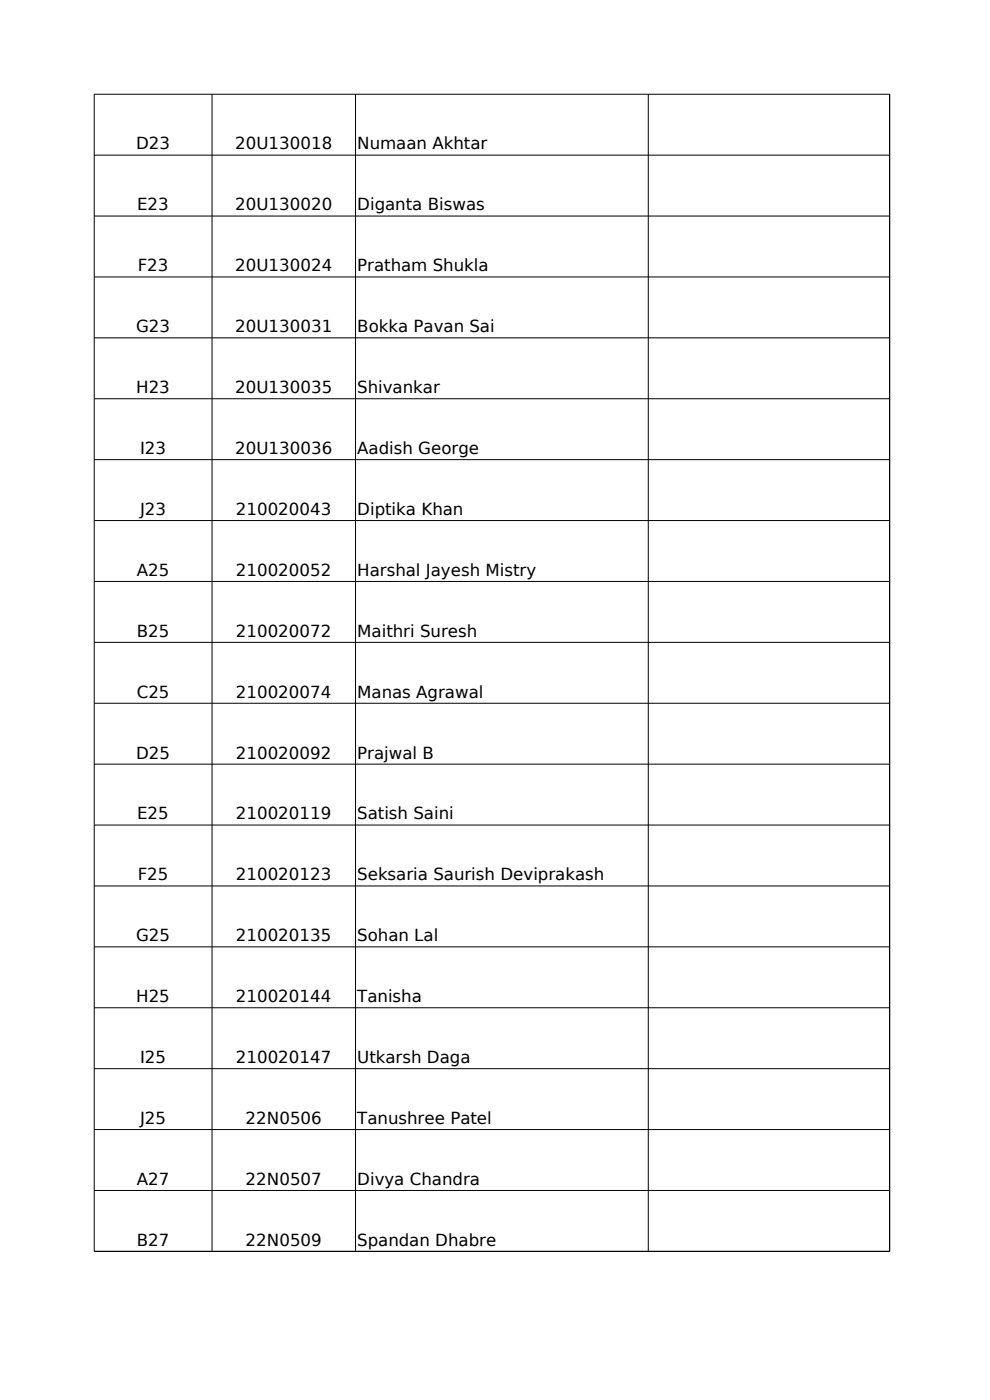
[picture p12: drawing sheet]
<svg xmlns="http://www.w3.org/2000/svg" width="210mm" height="297mm" viewBox="0 0 210 297" stroke-linecap="round" stroke-linejoin="round" font-family="sans-serif">
<defs><g id="words">
<g font-size="3.5">
<text x="28.9" y="31.7">D23</text>
<text x="49.9" y="31.7">20U130018</text>
<text x="75.8" y="31.7">Numaan Akhtar</text>
<text x="29.1" y="44.6">E23</text>
<text x="49.9" y="44.6">20U130020</text>
<text x="75.8" y="44.6">Diganta Biswas</text>
<text x="29.2" y="57.6">F23</text>
<text x="49.9" y="57.6">20U130024</text>
<text x="75.8" y="57.6">Pratham Shukla</text>
<text x="28.9" y="70.5">G23</text>
<text x="49.9" y="70.5">20U130031</text>
<text x="75.8" y="70.5">Bokka Pavan Sai</text>
<text x="28.9" y="83.4">H23</text>
<text x="49.9" y="83.4">20U130035</text>
<text x="75.8" y="83.4">Shivankar</text>
<text x="29.7" y="96.3">I23</text>
<text x="49.9" y="96.3">20U130036</text>
<text x="75.8" y="96.3">Aadish George</text>
<text x="29.7" y="109.3">J23</text>
<text x="50" y="109.3">210020043</text>
<text x="75.8" y="109.3">Diptika Khan</text>
<text x="29" y="122.2">A25</text>
<text x="50" y="122.2">210020052</text>
<text x="75.8" y="122.2">Harshal Jayesh Mistry</text>
<text x="29" y="135.1">B25</text>
<text x="50" y="135.1">210020072</text>
<text x="75.8" y="135.1">Maithri Suresh</text>
<text x="29" y="148">C25</text>
<text x="50" y="148">210020074</text>
<text x="75.8" y="148">Manas Agrawal</text>
<text x="28.9" y="160.9">D25</text>
<text x="50" y="160.9">210020092</text>
<text x="75.8" y="160.9">Prajwal B</text>
<text x="29.1" y="173.9">E25</text>
<text x="50" y="173.9">210020119</text>
<text x="75.8" y="173.9">Satish Saini</text>
<text x="29.2" y="186.8">F25</text>
<text x="50" y="186.8">210020123</text>
<text x="75.8" y="186.8">Seksaria Saurish Deviprakash</text>
<text x="28.9" y="199.7">G25</text>
<text x="50" y="199.7">210020135</text>
<text x="75.8" y="199.7">Sohan Lal</text>
<text x="28.9" y="212.6">H25</text>
<text x="50" y="212.6">210020144</text>
<text x="75.8" y="212.6">Tanisha</text>
<text x="29.7" y="225.5">I25</text>
<text x="50" y="225.5">210020147</text>
<text x="75.8" y="225.5">Utkarsh Daga</text>
<text x="29.7" y="238.4">J25</text>
<text x="52.1" y="238.4">22N0506</text>
<text x="75.8" y="238.4">Tanushree Patel</text>
<text x="29" y="251.4">A27</text>
<text x="52.1" y="251.4">22N0507</text>
<text x="75.8" y="251.4">Divya Chandra</text>
<text x="29" y="264.3">B27</text>
<text x="52.1" y="264.3">22N0509</text>
<text x="75.8" y="264.3">Spandan Dhabre</text>
</g>
</g></defs>
<g fill="none" stroke="#000" stroke-width=".21">
<path d="M20 20h168.7v245.5h-168.7zM45 20v245.5M75.4 20v245.5M137.5 20v245.5M20 32.9h168.7M20 45.8h168.7M20 58.8h168.7M20 71.7h168.7M20 84.6h168.7M20 97.5h168.7M20 110.4h168.7M20 123.4h168.7"/>
<path d="M20 136.3h168.7M20 149.2h168.7M20 162.1h168.7M20 175h168.7M20 188h168.7M20 200.9h168.7M20 213.8h168.7M20 226.7h168.7M20 239.6h168.7M20 252.6h168.7"/>
</g>
<use href="#words"/>
</svg>
